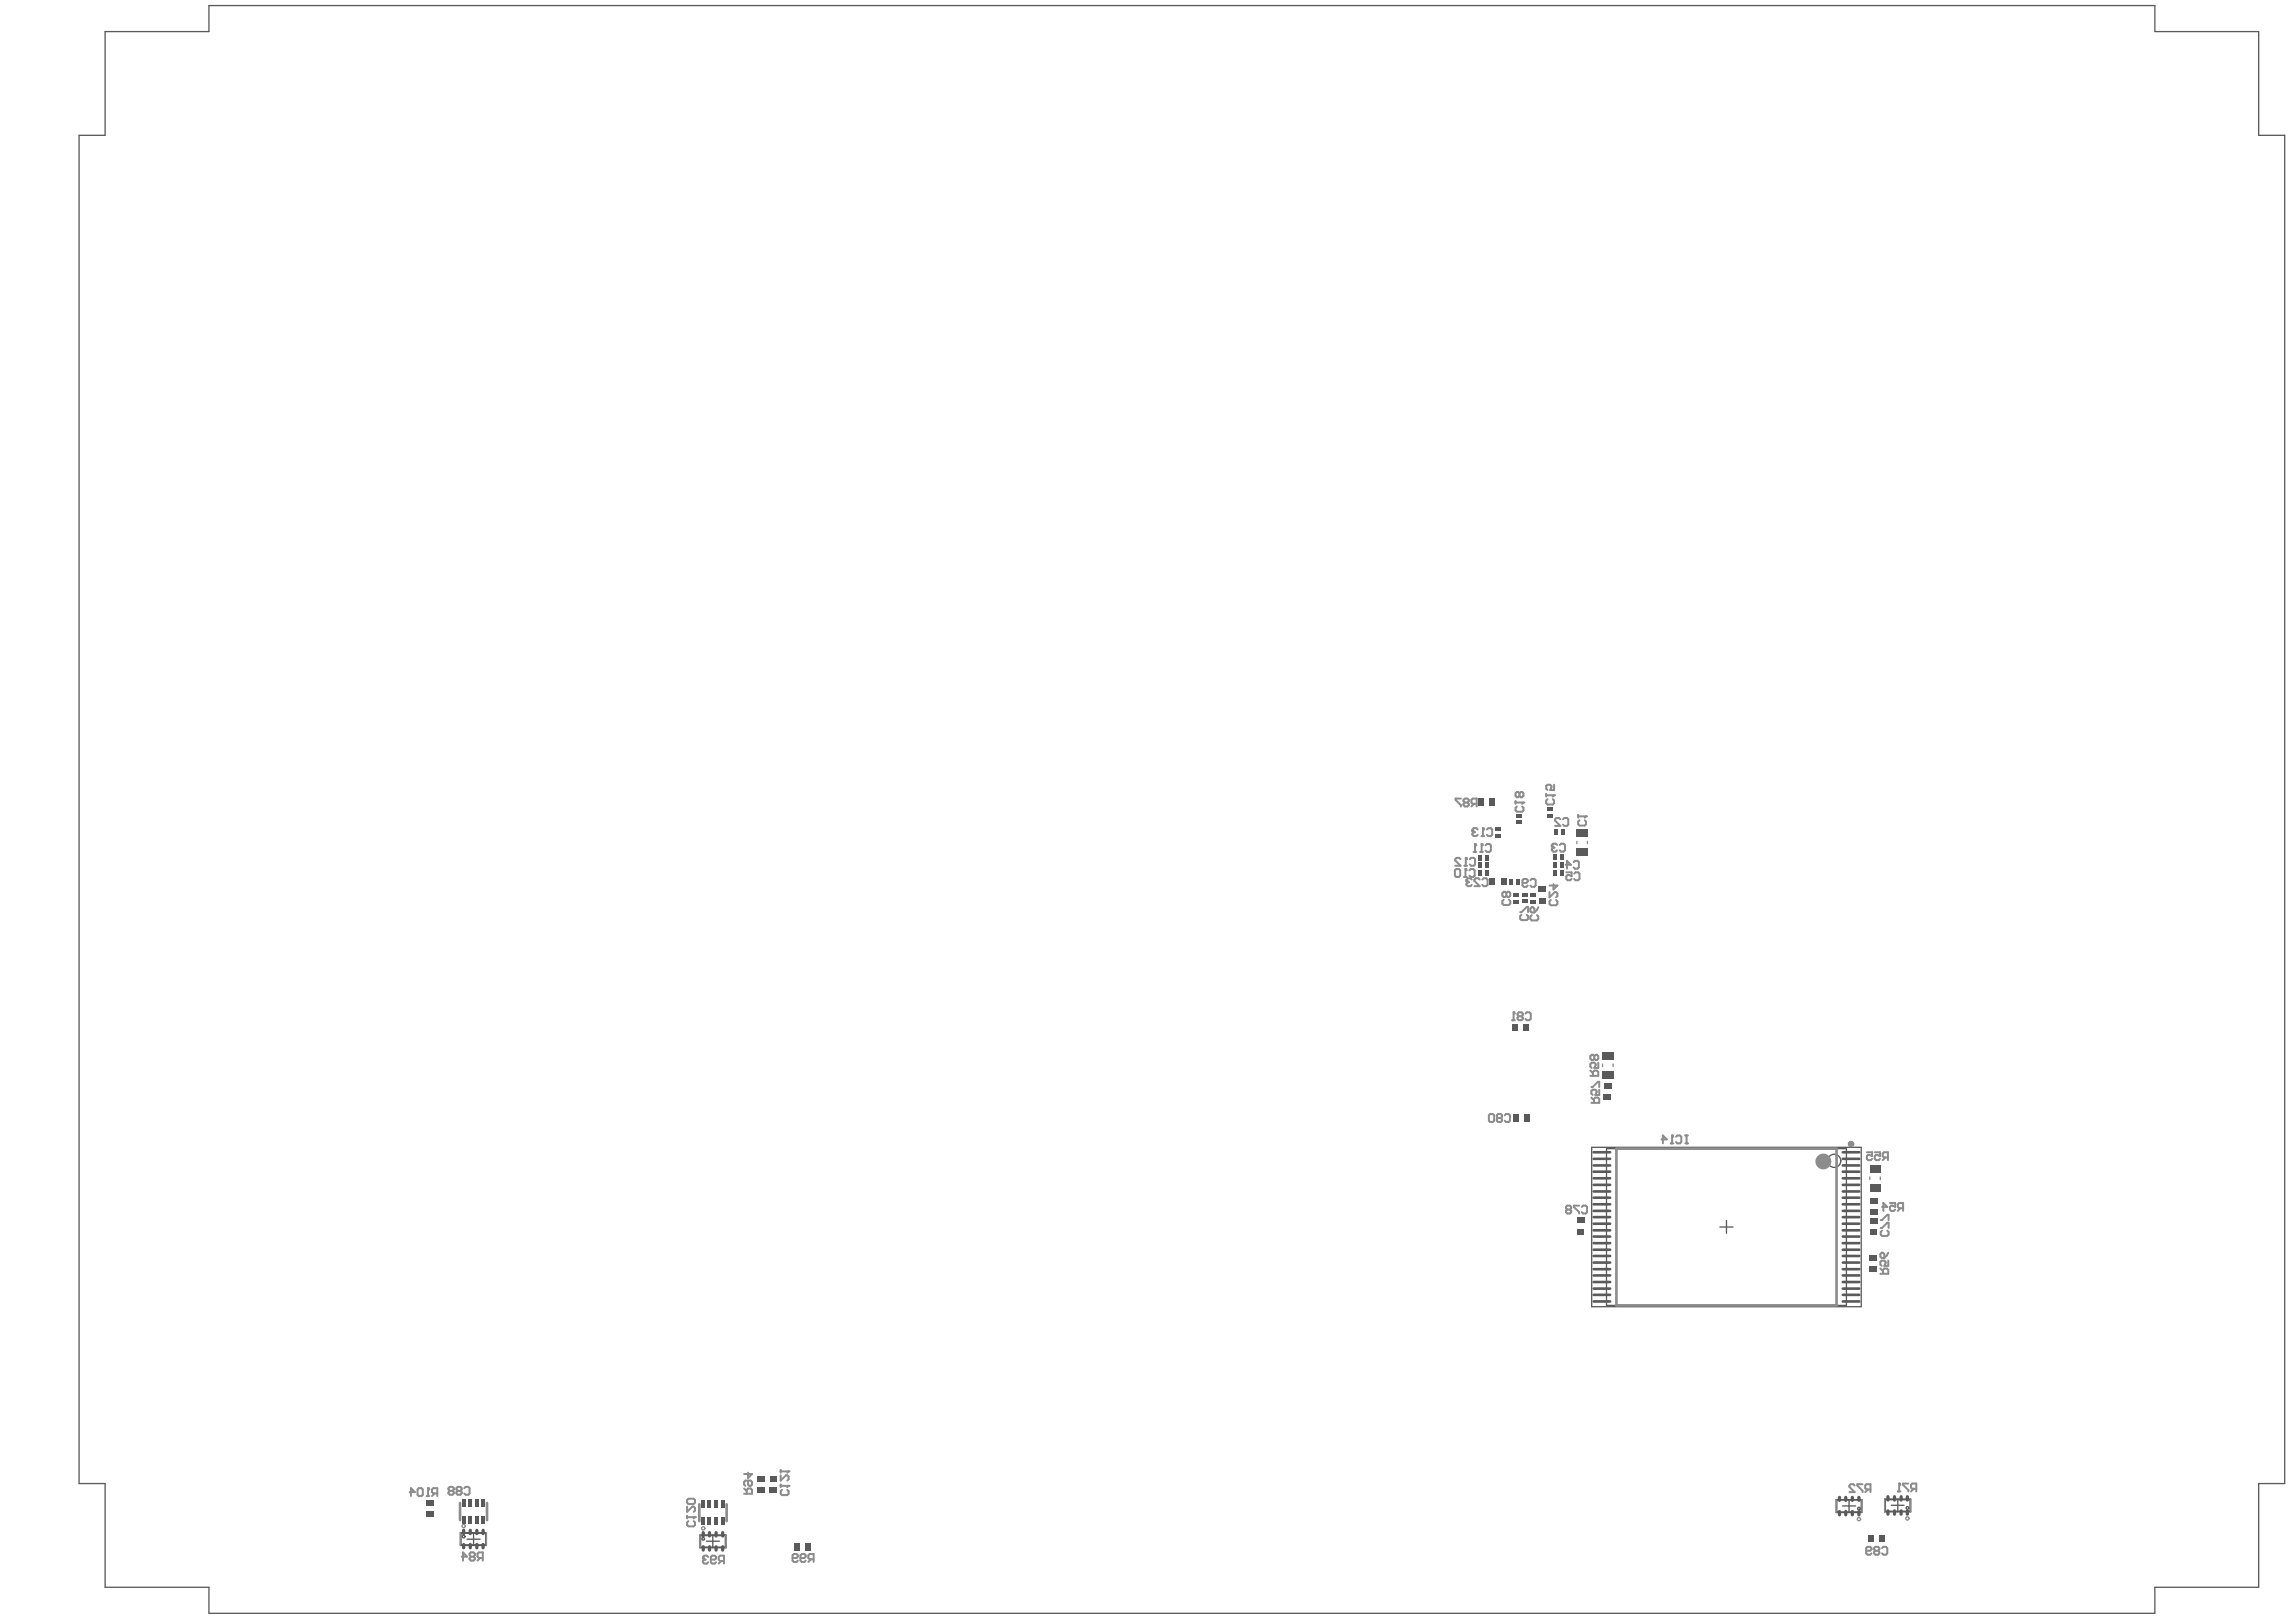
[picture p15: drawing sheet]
<svg xmlns="http://www.w3.org/2000/svg" width="294mm" height="208mm" viewBox="0 0 294 208" stroke-linecap="round" stroke-linejoin="round" font-family="sans-serif">
<g fill="none" stroke="#5a5a5a" stroke-width=".17">
<path d="M13.5 4.1h13.3v-3.4h249.5v3.4h13.3v13.3h3.4v172.9h-3.4v13.3h-13.3v3.3h-249.5v-3.3h-13.3v-13.3h-3.4v-172.9h3.4zM204.1 147.1h34.6v20.5h-34.6zM206 147.3h30.8v20.1h-30.8zM220.5 157.4h1.7M221.4 156.5v1.7M59 196.5h3.4v1.7h-3.4zM59.1 196.6h3.2v1.5h-3.2zM59.9 197.4h1.7M60.7 196.5v1.7M89.8 196.8h3.3v1.7h-3.3zM89.8 196.9h3.2v1.5h-3.2zM90.6 197.6h1.6"/>
<path d="M91.4 196.8v1.7M235.4 192.3h3.3v1.7h-3.3zM235.5 192.4h3.2v1.5h-3.2zM236.3 193.1h1.6M237.1 192.3v1.7M241.7 192.2h3.3v1.7h-3.3zM241.7 192.3h3.2v1.5h-3.2zM242.5 193h1.7M243.4 192.2v1.7"/>
<circle cx="235.2" cy="148.9" r=".84"/>
<circle cx="59.5" cy="197.1" r=".17"/>
<circle cx="90.2" cy="197.4" r=".17"/>
<circle cx="238.4" cy="193.5" r=".17"/>
<circle cx="244.6" cy="193.4" r=".17"/>
</g>
<g fill="none" stroke="#8c8c8c" stroke-width=".17">
<path d="M202.2 107.9v.3M203.5 107.9v.3M205.5 136.5v.3M206.8 136.5v.3M239.8 150.9v.4M241.1 150.9v.4M59 196.5v1.7M62.4 196.5v1.7M89.8 196.8v1.7M93.1 196.8v1.7M235.4 192.3v1.7M238.7 192.3v1.7"/>
<path d="M241.7 192.2v1.7M245 192.2v1.7"/>
<circle cx="59.5" cy="195.7" r=".21"/>
<circle cx="90.2" cy="196" r=".21"/>
<circle cx="238.4" cy="194.8" r=".21"/>
<circle cx="244.6" cy="194.7" r=".21"/>
</g>
<path d="M207.3 147.3h28.2v20.1h-28.2zM59 192.7v2.2M62.5 192.7v2.2M89.7 192.9v2.2M93.2 192.9v2.2" fill="none" stroke="#8c8c8c" stroke-width=".34"/>
<g fill="none" stroke="#8c8c8c" stroke-width=".25">
<path d="M186.6 111.6l.1-.2h.4l.1 .2v.7l-.1 .2h-.4l-.1-.2zM187.3 110.2l-.2-.2h-.3l-.2 .2v.2l.7 .6h-.7M187.3 102.4h-.7v.2l.7 .7v.1M187.7 112.5h.4M187.8 111h.3M187.8 102.9l-.1-.2v-.1l.1-.2h.4l.1 .2v.1l-.1 .2M187.8 102.9l-.1 .2v.2l.1 .1h.4l.1-.1v-.2l-.1-.2M187.8 102.9h.4M187.9 111.4h.1M187.9 111.4v1.1M187.9 111.4l.2 .2M188 110h.1"/>
<path d="M188 110v1M188 110l.1 .2M188 113h.1M188 113l.2 .1M188.2 113.1l-.2 .2v.2l.2 .1h.3l.2-.1M188.2 113.1h.2M188.4 111.6l.2-.2h.3l.2 .2v.7l-.2 .2h-.3l-.2-.2M188.5 110.2l.1-.2h.4l.1 .2v.7l-.1 .1h-.4l-.1-.1M188.7 112.8l-.2-.2h-.3l-.2 .2v.2M188.8 106.6h.1M188.8 106.6l.2 .1M189 109.3h.3"/>
<path d="M189 106.7l-.2 .2v.2l.2 .1h.3l.2-.1M189 106.7h.1M189 103.1l-.3 .3M189.1 108.2h.1M189.1 108.2v1.1M189.1 108.2l.2 .2M189.3 103.1h-.5l-.1-.2v-.3l.1-.2h.5v1M189.5 106.4l-.2-.2h-.3l-.2 .2v.2M189.7 112.8l-.1-.2h-.4l-.1 .2v.2l.6 .6h-.6M189.8 109.3h.4M190 108.2h.1M190 108.2v1.1"/>
<path d="M190 108.2l.2 .2M190 107.2h.3M190.1 112.8l.1-.2h.4l.1 .2v.7l-.1 .1h-.4l-.1-.1M190.2 106.2h.1M190.2 106.2v1M190.2 106.2l.1 .2M190.5 108.4l.2-.2h.3l.2 .2v.7l-.2 .2h-.3l-.2-.2M190.7 106.4l.1-.2h.4l.1 .2v.7l-.1 .1h-.4l-.1-.1M192.8 115.4l-.2 .1v.4l.2 .2h.7l.2-.2v-.4l-.2-.1M193.2 114.5l.1-.1h.2l.2 .1v.4l-.2 .1h-.2l-.1-.1M193.2 114.5l-.2-.1h-.2l-.2 .1v.4l.2 .1h.2l.2-.1M193.2 114.5v.4"/>
<path d="M194.3 102.9h1M194.3 102.7v.4M194.5 103.4l-.2 .2v.3l.2 .2h.7l.1-.2v-.3l-.1-.2M194.8 101.7l.2-.1h.2l.1 .1v.4l-.1 .1h-.2l-.2-.1M194.8 101.7l-.1-.1h-.2l-.2 .1v.4l.2 .1h.2l.1-.1M194.8 101.7v.4M194.9 117h.2l.7-.7h.1v.7M195.1 117.3l-.2 .2v.3l.2 .2h.7l.1-.2v-.3l-.1-.2M195.2 113.2h.5l.2-.1v-.2l-.2-.2h-.3l-.2 .2v.7l.2 .1h.3l.2-.1M195.3 102.9h.1M195.3 102.9l-.1 .2M196.2 112.9l.2-.2h.3l.2 .2v.7l-.2 .1h-.3l-.2-.1"/>
<path d="M196.2 116.5l.2-.2h.2l.1 .2v.5h-.3l-.2-.1zM196.4 117.4l-.2 .1v.4l.2 .1h.7l.2-.1v-.4l-.2-.1M197.3 116.3l-.2 .4-.4 .3M198.3 101.8v.4M198.3 102h1M198.4 102.5l-.1 .2v.3l.1 .2h.7l.2-.2v-.3l-.2-.2M198.7 114.4v.7l.7-.7h.1l.2 .2v.3l-.2 .2M198.9 115.4l-.2 .2v.3l.2 .2h.6l.2-.2v-.3l-.2-.2M199 108.5h.1M199 108.5l.2 .2M199.2 108.7l-.2 .2v.1l.2 .2h.3l.2-.2M199.2 108.7h.1"/>
<path d="M199.2 113.4v.7l.5-.5h-1M199.3 102h.1M199.3 100.6v.7h-.5l.1-.3v-.2l-.1-.2h-.4l-.1 .2v.3l.1 .2M199.3 102l-.2 .2M199.7 108.4l-.2-.2h-.3l-.2 .2v.1M200 108.4l.2-.2h.3l.2 .2v.6l-.2 .2h-.3l-.2-.2M200.1 105.1l-.2-.2h-.3l-.2 .2v.1l.7 .7h-.7M200.4 105.1l.2-.2h.3l.2 .2v.6l-.2 .2h-.3l-.2-.2M200.8 110.9h.6l-.5-.5v1M200.8 111.9h.7v.5l-.5-.2-.2 .2v.3l.2 .2h.3l.2-.2M201.8 110.6l.1-.2h.4l.1 .2v.6l-.1 .2h-.4l-.1-.2M201.9 112l.1-.1h.4l.1 .1v.7l-.1 .2h-.4l-.1-.2"/>
<path d="M202.4 104.5v.4M202.4 104.7h1M202.5 105.2l-.1 .2v.3l.1 .2h.7l.2-.2v-.3l-.2-.2M203.4 104.7h.1M203.4 104.7l-.2 .2M193.9 130.8h.4M194.1 129.8h.1M194.1 129.8v1M194.1 129.8l.2 .2M194.8 130.3l-.2 .2v.2l.2 .1h.3l.2-.1v-.2l-.2-.2M194.8 130.3l-.2-.1v-.2l.2-.2h.3l.2 .2v.2l-.2 .1M194.8 130.3h.3"/>
<path d="M195.6 130l.2-.2h.3l.2 .2v.7l-.2 .1h-.3l-.2-.1M203.9 138h1v-.5l-.1-.2h-.4l-.1 .2v.5M203.9 137.3l.4 .3M204.1 139.4h.1l.7-.7h.2v.7M204.4 135.4l.2-.1h.2l.1 .1v.4l-.1 .1h-.2l-.2-.1M204.4 135.4l-.1-.1h-.2l-.2 .1v.4l.2 .1h.2l.1-.1M204.4 135.4v.4M204.9 136.3v.7h-.5l.2-.4v-.1l-.2-.2h-.3l-.2 .2v.3l.2 .2M205.1 139.7v.7h-.5l.1-.3v-.2l-.1-.2h-.4l-.1 .2v.4l.1 .1M190.9 143l.2-.1h.3l.2 .1v.7l-.2 .2h-.3l-.2-.2zM192.1 143.4l-.2-.2v-.2l.2-.1h.3l.2 .1v.2l-.2 .2M192.1 143.4l-.2 .1v.2l.2 .2h.3l.2-.2v-.2l-.2-.1"/>
<path d="M192.1 143.4h.3M192.9 143l.2-.1h.3l.2 .1v.7l-.2 .2h-.3l-.2-.2M201 155.1l-.2-.2v-.1l.2-.2h.3l.2 .2v.1l-.2 .2M201 155.1l-.2 .2v.2l.2 .1h.3l.2-.1v-.2l-.2-.2M201 155.1h.3M202.5 154.6h-.7v.2l.7 .7v.1M202.8 154.8l.2-.2h.3l.2 .2v.7l-.2 .1h-.3l-.2-.1M204.1 141.4h1v-.5l-.2-.1h-.3l-.2 .1v.5M204.1 140.8l.3 .3M213.1 146.1h.6l-.5-.5v1M214.2 146.6h.4M214.4 145.6h.1"/>
<path d="M214.4 145.6v1M214.4 145.6l.2 .2M214.9 145.8l.2-.2h.3l.2 .2v.7l-.2 .1h-.3l-.2-.1M216.1 145.6h.3M216.1 146.6h.3M216.3 145.6v1M239.4 147.8h.7v.5l-.4-.2h-.2l-.1 .2v.3l.1 .2h.4l.2-.2M240.4 147.8h.7v.5l-.4-.2h-.1l-.2 .2v.3l.2 .2h.3l.2-.2M241.2 156.5h.1l.7-.7h.2v.7M241.2 157.5h.1l.7-.7h.2v.7M241.3 157.8l-.1 .2v.3l.1 .2h.7l.2-.2v-.3l-.2-.2M241.3 154.8h.7l-.5-.5v1"/>
<path d="M241.7 148.4l-.3 .4M242.1 148.4h-.5l-.2-.1v-.4l.2-.1h.5v1M242.3 154.3h.7v.5l-.3-.2h-.2l-.2 .2v.3l.2 .2h.3l.2-.2M243.7 154.9l-.3 .4M244 154.9h-.5l-.1-.1v-.4l.1-.1h.5v1M241.1 163.4h1v-.6l-.1-.1h-.4l-.2 .1v.6M241.1 162.7l.3 .3M241.1 160.8l.2-.1h.1l.2 .1v.5h-.3l-.2-.1zM242.1 161.7v.6h-.5l.2-.3v-.2l-.2-.1h-.3l-.2 .1v.4l.2 .1M242.1 160.7l-.1 .3-.4 .3M52.5 191.4h.7l-.5-.6v1.1M53.5 191l.2-.2h.3l.2 .2v.7l-.2 .2h-.3l-.2-.2z"/>
<path d="M54.7 191.9h.4M54.9 190.8h.1M54.9 190.8l.2 .2M54.9 190.8v1.1M55.7 191.5l-.3 .4M56.1 191.5h-.5l-.2-.1v-.4l.2-.2h.5v1.1M57.7 191.2l-.2-.2v-.2l.2-.1h.3l.2 .1v.2l-.2 .2M57.7 191.2l-.2 .2v.1l.2 .2h.3l.2-.2v-.1l-.2-.2M57.7 191.2h.3M58.7 191.2l-.2-.2v-.2l.2-.1h.3l.2 .1v.2l-.2 .2M58.7 191.2l-.2 .2v.1l.2 .2h.3l.2-.2v-.1l-.2-.2M58.7 191.2h.3"/>
<path d="M59.2 199.6h.7l-.5-.5v1M59.5 190.8l.2-.1h.3l.2 .1v.7l-.2 .2h-.3l-.2-.2M60.4 199.6l-.2-.2v-.1l.2-.2h.3l.2 .2v.1l-.2 .2M60.4 199.6l-.2 .2v.2l.2 .1h.3l.2-.1v-.2l-.2-.2M60.4 199.6h.3M61.6 199.8l-.4 .3M61.9 199.8h-.5l-.2-.2v-.3l.2-.2h.5v1M88.1 192.4l.2-.2h.6l.2 .2v.3l-.2 .2h-.6l-.2-.2zM88.1 193.2v.7l.7-.7h.1l.2 .2v.3l-.2 .2M88.1 194.4v.3M88.1 194.6h1M88.3 195.1l-.2 .1v.4l.2 .1h.6l.2-.1v-.4l-.2-.1"/>
<path d="M89.1 194.6h.1M89.1 194.6l-.2 .1M90.1 199.8h.1M90.1 199.8l.2 .2M90.8 199.7l-.2-.2h-.3l-.2 .2v.1M95.4 191.6h1v-.5l-.1-.2h-.4l-.1 .2v.5M95.4 190.9l.4 .3M95.9 189.9v.5l.2 .2h.2l.1-.2v-.4l-.1-.1h-.7l-.2 .1v.4l.2 .2M95.9 188.9v.6l.5-.5h-1M100.1 190.6h1M100.1 189.2v.7l.7-.7h.1l.2 .2v.3l-.2 .2M100.1 188.5v.4"/>
<path d="M100.1 190.4v.3M100.1 188.7h1M100.3 191.1l-.2 .1v.4l.2 .1h.6l.2-.1v-.4l-.2-.1M101.1 190.6h.1M101.1 188.7h.1M101.1 190.6l-.2 .1M101.1 188.7l-.2 .2M101.6 199.8h.5l.2-.2v-.1l-.2-.2h-.3l-.2 .2v.6l.2 .2h.3l.2-.2M102.6 199.8h.5l.2-.2v-.1l-.2-.2h-.3l-.2 .2v.6l.2 .2h.3l.2-.2M104 200l-.3 .3M104.3 200h-.5l-.1-.2v-.3l.1-.2h.5v1M237.8 190.5l-.2-.2h-.3l-.2 .2v.2l.7 .7h-.7"/>
<path d="M238.8 190.3h-.6v.2l.6 .7v.2M239.3 198.9h.5l.2-.2v-.2l-.2-.1h-.3l-.2 .1v.7l.2 .2h.3l.2-.2M239.5 191l-.3 .4M239.8 191h-.5l-.1-.2v-.3l.1-.2h.5v1.1M240.5 198.9l-.2-.2v-.2l.2-.1h.3l.2 .1v.2l-.2 .2M240.5 198.9l-.2 .1v.2l.2 .2h.3l.2-.2v-.2l-.2-.1M240.5 198.9h.3M241.3 198.5l.2-.1h.3l.2 .1v.7l-.2 .2h-.3l-.2-.2M243.4 191.3h.3M243.5 190.3h.1M243.5 190.3v1M243.5 190.3l.2 .1"/>
<path d="M244.7 190.3h-.7v.1l.7 .7v.2M245.4 190.9l-.4 .4M245.7 190.9h-.5l-.2-.1v-.4l.2-.1h.5v1M90.3 200l-.2 .2v.1l.2 .2h.3l.2-.2M90.3 200h.2M91.1 200h.6l.1-.2v-.1l-.1-.2h-.4l-.2 .2v.6l.2 .2h.4l.1-.2M92.5 200.2l-.3 .3M92.8 200.2h-.5l-.1-.2v-.3l.1-.2h.5v1"/>
</g>
<circle cx="237.4" cy="146.7" r=".21" fill="none" stroke="#8c8c8c" stroke-width=".42"/>
<circle cx="233.8" cy="149" r=".51" fill="none" stroke="#8c8c8c" stroke-width="1"/>
<path d="M59.5 196.3v.4M60.3 196.3v.4M61.9 196.3v.4M90.2 196.5v.5M91 196.5v.5" fill="none" stroke="#5a5a5a" stroke-width=".42"/>
<g fill="#5a5a5a">
<path d="M90.7 192.5h.5v.9h-.5z" fill-rule="evenodd"/>
<path d="M89.9 192.5h.5v.9h-.5z" fill-rule="evenodd"/>
</g>
<path d="M92.7 196.5v.5" fill="none" stroke="#5a5a5a" stroke-width=".42"/>
<g fill="#5a5a5a">
<path d="M92.4 192.5h.5v.9h-.5z" fill-rule="evenodd"/>
<path d="M97.1 190.7h1v.7h-1z" fill-rule="evenodd"/>
<path d="M97.1 189.3h1v.7h-1z" fill-rule="evenodd"/>
<path d="M98.8 189.3h.8v.7h-.8z" fill-rule="evenodd"/>
<path d="M98.7 190.7h.9v.7h-.9z" fill-rule="evenodd"/>
<path d="M190.4 111.6h.5v.7h-.5z" fill-rule="evenodd"/>
<path d="M191 112.6h.7v.9h-.7z" fill-rule="evenodd"/>
<path d="M190.4 109.7h.5v.7h-.5z" fill-rule="evenodd"/>
<path d="M191.8 106.1h.7v.5h-.7z" fill-rule="evenodd"/>
<path d="M191.8 106.9h.7v.5h-.7z" fill-rule="evenodd"/>
<path d="M190.9 102.4h.7v1h-.7z" fill-rule="evenodd"/>
<path d="M194 142.9h.7v.9h-.7z" fill-rule="evenodd"/>
<path d="M195.4 142.9h.8v.9h-.8z" fill-rule="evenodd"/>
<path d="M195.2 115.4h.7v.4h-.7z" fill-rule="evenodd"/>
<path d="M194.1 115.4h.7v.5h-.7z" fill-rule="evenodd"/>
<path d="M193.5 112.8h.5v.7h-.5z" fill-rule="evenodd"/>
<path d="M194.4 112.8h.4v.7h-.4z" fill-rule="evenodd"/>
<path d="M194.5 105.2h.7v.5h-.7z" fill-rule="evenodd"/>
<path d="M197.3 115.1h.9v.8h-.9z" fill-rule="evenodd"/>
<path d="M199.2 111.7h.5v.7h-.5z" fill-rule="evenodd"/>
<path d="M199.2 109.5h.5v.7h-.5z" fill-rule="evenodd"/>
<path d="M198.3 103.5h.8v.5h-.8z" fill-rule="evenodd"/>
<path d="M200.1 106.3h.5v.7h-.5z" fill-rule="evenodd"/>
</g>
<path d="M235.9 193.8v.5" fill="none" stroke="#5a5a5a" stroke-width=".42"/>
<path d="M239.5 196.9h.8v.9h-.8z" fill-rule="evenodd" fill="#5a5a5a"/>
<path d="M237.5 193.8v.5M238.4 193.8v.5" fill="none" stroke="#5a5a5a" stroke-width=".42"/>
<path d="M240.9 196.9h.7v.9h-.7z" fill-rule="evenodd" fill="#5a5a5a"/>
<path d="M59.5 198.1v.4M60.3 198.1v.4M242.1 193.8v.4M242.9 193.8v.4M244.6 193.8v.4" fill="none" stroke="#5a5a5a" stroke-width=".42"/>
<g fill="#5a5a5a">
<path d="M59.2 192.3h.5v.9h-.5z" fill-rule="evenodd"/>
<path d="M59.2 194.5h.5v.9h-.5z" fill-rule="evenodd"/>
<path d="M60 192.3h.6v.9h-.6z" fill-rule="evenodd"/>
<path d="M60 194.5h.6v.9h-.6z" fill-rule="evenodd"/>
</g>
<path d="M61.9 198.1v.4" fill="none" stroke="#5a5a5a" stroke-width=".42"/>
<g fill="#5a5a5a">
<path d="M61.7 192.3h.5v.9h-.5z" fill-rule="evenodd"/>
<path d="M61.7 194.5h.5v.9h-.5z" fill-rule="evenodd"/>
</g>
<path d="M90.2 198.4v.4M91 198.4v.4" fill="none" stroke="#5a5a5a" stroke-width=".42"/>
<g fill="#5a5a5a">
<path d="M90.7 194.6h.5v1h-.5z" fill-rule="evenodd"/>
<path d="M89.9 194.6h.5v1h-.5z" fill-rule="evenodd"/>
</g>
<path d="M92.7 198.4v.4" fill="none" stroke="#5a5a5a" stroke-width=".42"/>
<g fill="#5a5a5a">
<path d="M92.4 194.6h.5v1h-.5z" fill-rule="evenodd"/>
<path d="M103.3 197.9h.7v1h-.7z" fill-rule="evenodd"/>
<path d="M190.4 110.6h.5v.7h-.5z" fill-rule="evenodd"/>
<path d="M195.3 131.3h.8v.9h-.8z" fill-rule="evenodd"/>
<path d="M193.9 131.3h.8v.9h-.8z" fill-rule="evenodd"/>
<path d="M195.2 114.5h.7v.5h-.7z" fill-rule="evenodd"/>
<path d="M194.1 114.6h.7v.4h-.7z" fill-rule="evenodd"/>
<path d="M194.5 104.4h.7v.5h-.7z" fill-rule="evenodd"/>
<path d="M199.2 110.6h.5v.7h-.5z" fill-rule="evenodd"/>
<path d="M198.4 104.4h.7v.4h-.7z" fill-rule="evenodd"/>
<path d="M197.3 113.7h.9v.7h-.9z" fill-rule="evenodd"/>
</g>
<path d="M235.9 192v.4M237.5 192v.4M238.4 192v.4M242.1 191.9v.5M242.9 191.9v.5M244.6 191.9v.5" fill="none" stroke="#5a5a5a" stroke-width=".42"/>
<g fill="#5a5a5a">
<path d="M54.6 192.3h1v.8h-1z" fill-rule="evenodd"/>
<path d="M54.6 193.8h1.1v.7h-1.1z" fill-rule="evenodd"/>
</g>
<path d="M61.1 196.3v.4M91.8 196.5v.5" fill="none" stroke="#5a5a5a" stroke-width=".42"/>
<g fill="#5a5a5a">
<path d="M91.6 192.5h.5v.9h-.5z" fill-rule="evenodd"/>
<path d="M189.6 111.6h.5v.7h-.5z" fill-rule="evenodd"/>
<path d="M192.4 112.6h.8v.9h-.8z" fill-rule="evenodd"/>
<path d="M189.6 109.7h.5v.7h-.5z" fill-rule="evenodd"/>
<path d="M189.5 102.4h.8v1h-.8z" fill-rule="evenodd"/>
</g>
<path d="M204.3 159.4h2.2M204.3 166.1h2.2M204.3 166.9h2.2M204.3 162.8h2.2M204.3 163.6h2.2M204.3 164.4h2.2M204.3 160.3h2.2M204.3 161.1h2.2" fill="none" stroke="#5a5a5a" stroke-width=".34"/>
<path d="M202.2 156.1h1v.8h-1z" fill-rule="evenodd" fill="#5a5a5a"/>
<path d="M204.3 156.1h2.2M204.3 156.9h2.2M204.3 157.8h2.2M204.3 152h2.2M204.3 152.8h2.2M204.3 153.6h2.2M204.3 154.4h2.2M204.3 148.6h2.2M204.3 149.5h2.2M204.3 150.3h2.2M204.3 151.1h2.2M204.3 147.8h2.2" fill="none" stroke="#5a5a5a" stroke-width=".34"/>
<g fill="#5a5a5a">
<path d="M205.7 138.9h.9v.8h-.9z" fill-rule="evenodd"/>
<path d="M205.6 140.3h1v.8h-1z" fill-rule="evenodd"/>
<path d="M205.4 134.9h1.5v1h-1.5z" fill-rule="evenodd"/>
<path d="M196.2 115.4h.8v.5h-.8z" fill-rule="evenodd"/>
<path d="M200 111.7h.5v.7h-.5z" fill-rule="evenodd"/>
<path d="M202.2 108.7h1.4v1.1h-1.4z" fill-rule="evenodd"/>
<path d="M200 109.5h.5v.7h-.5z" fill-rule="evenodd"/>
<path d="M202.2 106.3h1.4v1.1h-1.4z" fill-rule="evenodd"/>
<path d="M199.3 106.3h.4v.7h-.4z" fill-rule="evenodd"/>
</g>
<path d="M236.7 193.8v.5M243.8 193.8v.4" fill="none" stroke="#5a5a5a" stroke-width=".42"/>
<path d="M236.3 166.1h2.1M236.3 166.9h2.1M236.3 162.8h2.1M236.3 163.6h2.1M236.3 164.4h2.1" fill="none" stroke="#5a5a5a" stroke-width=".34"/>
<path d="M239.7 162.4h1v.7h-1z" fill-rule="evenodd" fill="#5a5a5a"/>
<path d="M236.3 159.4h2.1M236.3 160.3h2.1M236.3 161.1h2.1" fill="none" stroke="#5a5a5a" stroke-width=".34"/>
<path d="M239.8 156.2h1v.8h-1z" fill-rule="evenodd" fill="#5a5a5a"/>
<path d="M236.3 156.1h2.1M236.3 156.9h2.1M236.3 157.8h2.1M236.3 152h2.1M236.3 152.8h2.1M236.3 153.6h2.1M236.3 154.4h2.1" fill="none" stroke="#5a5a5a" stroke-width=".34"/>
<g fill="#5a5a5a">
<path d="M239.8 153.7h1v.7h-1z" fill-rule="evenodd"/>
<path d="M239.8 151.8h1.4v1h-1.4z" fill-rule="evenodd"/>
</g>
<path d="M236.3 148.6h2.1M236.3 149.5h2.1M236.3 150.3h2.1M236.3 151.1h2.1" fill="none" stroke="#5a5a5a" stroke-width=".34"/>
<path d="M239.8 149.4h1.4v1h-1.4z" fill-rule="evenodd" fill="#5a5a5a"/>
<path d="M236.3 147.8h2.1" fill="none" stroke="#5a5a5a" stroke-width=".34"/>
<path d="M61.1 198.1v.4" fill="none" stroke="#5a5a5a" stroke-width=".42"/>
<g fill="#5a5a5a">
<path d="M60.9 192.3h.5v.9h-.5z" fill-rule="evenodd"/>
<path d="M60.9 194.5h.5v.9h-.5z" fill-rule="evenodd"/>
</g>
<path d="M91.8 198.4v.4" fill="none" stroke="#5a5a5a" stroke-width=".42"/>
<g fill="#5a5a5a">
<path d="M91.6 194.6h.5v1h-.5z" fill-rule="evenodd"/>
<path d="M101.8 197.9h.8v1h-.8z" fill-rule="evenodd"/>
<path d="M189.6 110.6h.5v.7h-.5z" fill-rule="evenodd"/>
<path d="M202.2 157.6h.9v.7h-.9z" fill-rule="evenodd"/>
</g>
<path d="M204.3 158.6h2.2M204.3 155.3h2.2M204.3 161.9h2.2M204.3 165.3h2.2" fill="none" stroke="#5a5a5a" stroke-width=".34"/>
<g fill="#5a5a5a">
<path d="M205.4 137.3h1.5v1h-1.5z" fill-rule="evenodd"/>
<path d="M200 110.6h.5v.7h-.5z" fill-rule="evenodd"/>
<path d="M196.2 114.6h.8v.4h-.8z" fill-rule="evenodd"/>
</g>
<path d="M236.7 192v.4M243.8 191.9v.5" fill="none" stroke="#5a5a5a" stroke-width=".42"/>
<path d="M239.8 157.7h.9v.7h-.9z" fill-rule="evenodd" fill="#5a5a5a"/>
<path d="M236.3 158.6h2.1M236.3 161.9h2.1M236.3 165.3h2.1" fill="none" stroke="#5a5a5a" stroke-width=".34"/>
<path d="M239.7 160.9h1v.8h-1z" fill-rule="evenodd" fill="#5a5a5a"/>
<path d="M236.3 155.3h2.1" fill="none" stroke="#5a5a5a" stroke-width=".34"/>
<path d="M239.8 155.1h1v.7h-1z" fill-rule="evenodd" fill="#5a5a5a"/>
</svg>
